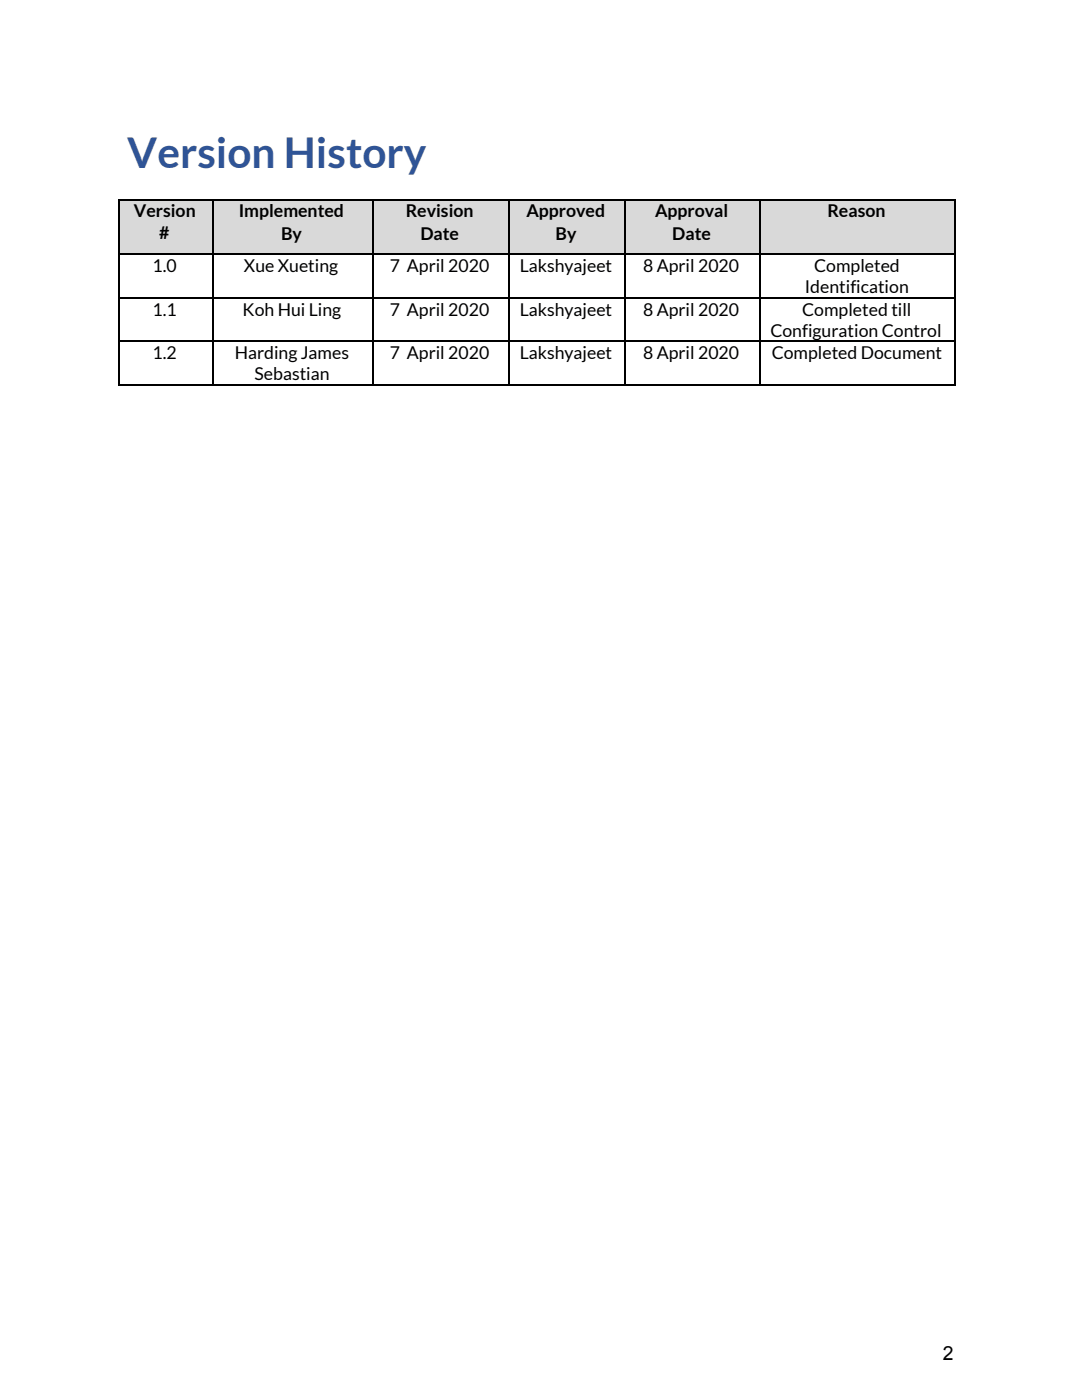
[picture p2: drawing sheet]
<svg xmlns="http://www.w3.org/2000/svg" width="216mm" height="279mm" viewBox="0 0 216 279" stroke-linecap="round" stroke-linejoin="round" font-family="sans-serif">
<defs><g id="words">
<text font-size="8.5" fill="#2f5496" x="25.4" y="33.6">Version History</text>
<text font-size="3.9" x="188.1" y="271.5">2</text>
<g font-size="3.5">
<text x="26.7" y="43.4">Version</text>
<text x="31.7" y="47.6">#</text>
<text x="47.6" y="43.4">Implemented</text>
<text x="56.1" y="47.9">By</text>
<text x="81" y="43.4">Revision</text>
<text x="83.9" y="47.9">Date</text>
<text x="105" y="43.4">Approved</text>
<text x="110.9" y="47.9">By</text>
<text x="130.7" y="43.4">Approval</text>
<text x="134.1" y="47.9">Date</text>
<text x="165.1" y="43.4">Reason</text>
<text x="30.4" y="54.2">1.0</text>
<text x="48.7" y="54.2">Xue Xueting</text>
<text x="77.8" y="54.2">7 April 2020</text>
<text x="103.7" y="54.2">Lakshyajeet</text>
<text x="128.3" y="54.2">8 April 2020</text>
<text x="160.6" y="58.5">Identification</text>
<text x="162.5" y="54.2">Completed</text>
<text x="30.4" y="63">1.1</text>
<text x="48.4" y="63">Koh Hui Ling</text>
<text x="77.8" y="63">7 April 2020</text>
<text x="103.7" y="63">Lakshyajeet</text>
<text x="128.3" y="63">8 April 2020</text>
<text x="160.1" y="63">Completed till</text>
<text x="30.4" y="71.7">1.2</text>
<text x="46.8" y="71.7">Harding James</text>
<text x="77.8" y="71.7">7 April 2020</text>
<text x="103.7" y="71.7">Lakshyajeet</text>
<text x="128.3" y="71.7">8 April 2020</text>
<text x="153.7" y="67.2">Configuration Control</text>
<text x="154" y="71.7">Completed Document</text>
<text x="50.8" y="75.9">Sebastian</text>
</g>
</g></defs>
<g fill="#d9d9d9">
<path d="M23.5 39.7h18.8v10.8h-18.8z"/>
<path d="M42.3 39.7h32v10.8h-32z"/>
<path d="M74.3 39.7h27v10.8h-27z"/>
<path d="M101.3 39.7h23.3v10.8h-23.3z"/>
<path d="M124.6 39.7h27v10.8h-27z"/>
<path d="M151.6 39.7h38.9v10.8h-38.9z"/>
</g>
<path d="M23.5 39.8h167.3M23.7 39.7v37.3M42.5 39.7v37.3M74.5 39.7v37.3M101.5 39.7v37.3M124.8 39.7v37.3M151.7 39.7v37.3M190.6 39.7v37.3M23.5 59.4h167.3M23.5 50.7h167.3M23.5 68.1h167.3M23.5 76.9h167.3" fill="none" stroke="#000" stroke-width=".26"/>
<use href="#words"/>
</svg>
